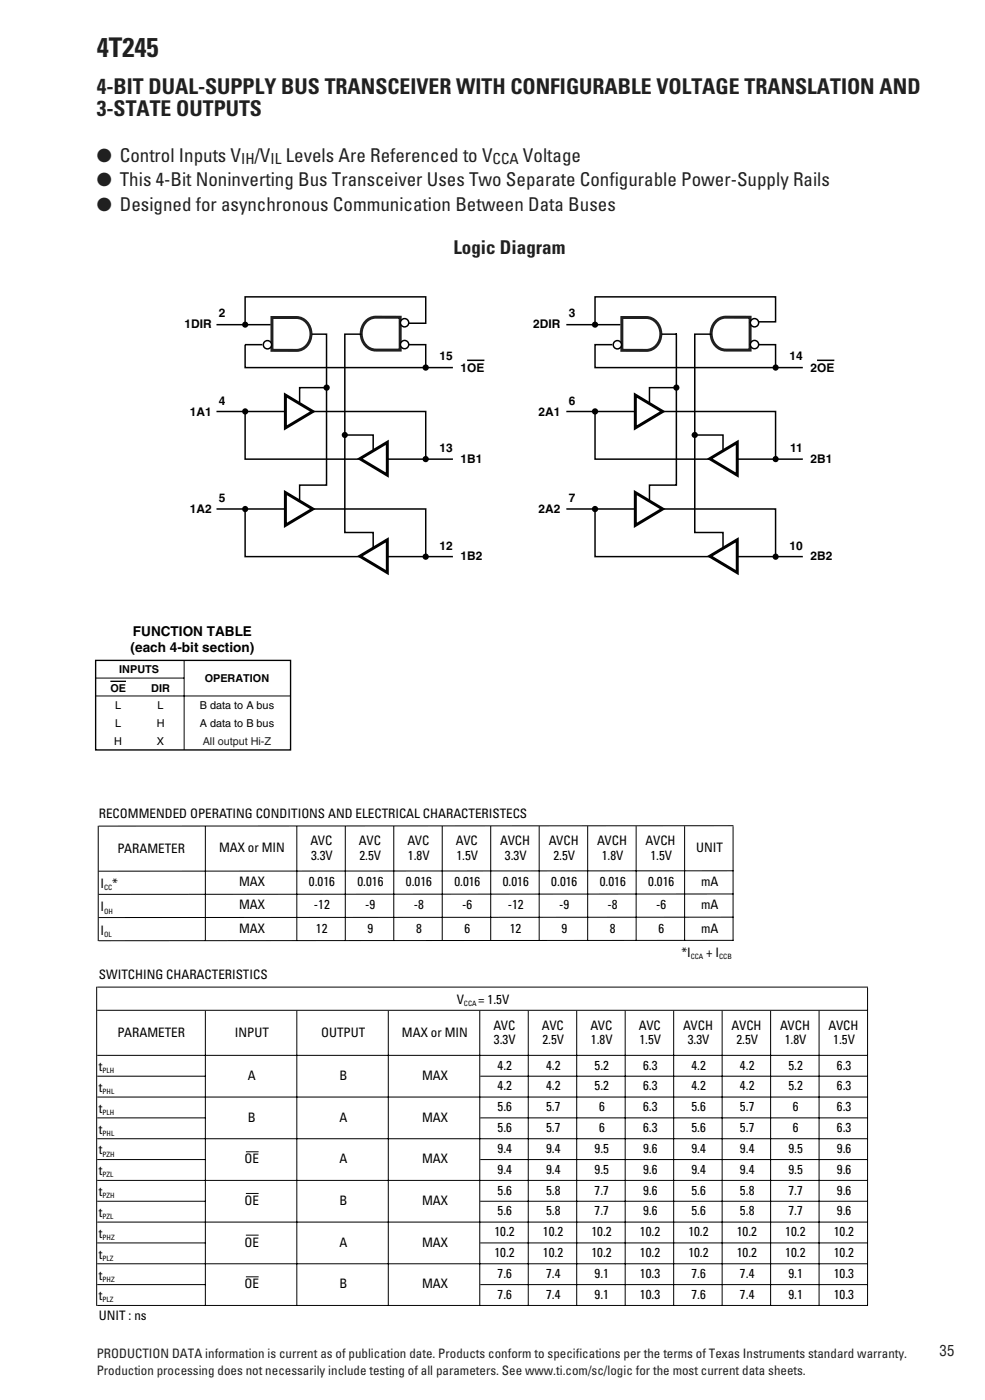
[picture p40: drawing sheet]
<svg xmlns="http://www.w3.org/2000/svg" width="128mm" height="182mm" viewBox="0 0 128 182" stroke-linecap="round" stroke-linejoin="round" font-family="sans-serif">
<defs><g id="words">
<text font-size="3.5" fill="#231f20" x="12.6" y="7.4">4T245</text>
<g font-size="2.8" fill="#231f20">
<text x="12.6" y="12.2">4-BIT DUAL-SUPPLY BUS TRANSCEIVER WITH CONFIGURABLE VOLTAGE TRANSLATION AND</text>
<text x="12.6" y="15">3-STATE OUTPUTS</text>
</g>
<g font-size="2.5" fill="#231f20">
<text x="12.6" y="21">● Control Inputs V</text>
<text x="33.1" y="21">/V</text>
<text x="37.1" y="21">Levels Are Referenced to V</text>
<text x="68" y="21">Voltage</text>
<text x="12.6" y="24.2">● This 4-Bit Noninverting Bus Transceiver Uses Two Separate Configurable Power-Supply Rails</text>
<text x="12.6" y="27.4">● Designed for asynchronous Communication Between Data Buses</text>
<text x="58.9" y="33">Logic Diagram</text>
</g>
<g font-size="2" fill="#231f20">
<text x="31.3" y="21.3">IH</text>
<text x="35.2" y="21.3">IL</text>
<text x="64" y="21.3">CCA</text>
</g>
<text font-size="1.9" fill="#231f20" x="122.1" y="176.3">35</text>
<g font-size="1.8">
<text x="17.3" y="82.7">FUNCTION TABLE</text>
<text x="17" y="84.8">(each 4-bit section)</text>
</g>
<g font-size="1.7">
<text x="12.9" y="106.3">RECOMMENDED OPERATING CONDITIONS AND ELECTRICAL CHARACTERISTECS</text>
<text x="15.3" y="110.8">PARAMETER</text>
<text x="28.5" y="110.8">MAX or MIN</text>
<text x="40.4" y="109.9">AVC</text>
<text x="40.4" y="111.8">3.3V</text>
<text x="46.7" y="109.9">AVC</text>
<text x="46.7" y="111.8">2.5V</text>
<text x="52.9" y="109.9">AVC</text>
<text x="53" y="111.8">1.8V</text>
<text x="59.2" y="109.9">AVC</text>
<text x="59.3" y="111.8">1.5V</text>
<text x="65" y="109.9">AVCH</text>
<text x="65.6" y="111.8">3.3V</text>
<text x="71.3" y="109.9">AVCH</text>
<text x="71.9" y="111.8">2.5V</text>
<text x="77.6" y="109.9">AVCH</text>
<text x="78.2" y="111.8">1.8V</text>
<text x="83.9" y="109.9">AVCH</text>
<text x="84.5" y="111.8">1.5V</text>
<text x="90.5" y="110.8">UNIT</text>
<text x="13.1" y="118.5">I</text>
<text x="13.1" y="115.5">I *</text>
<text x="31.1" y="118.2">MAX</text>
<text x="31.1" y="115.2">MAX</text>
<text x="40.2" y="115.2">0.016</text>
<text x="40.8" y="118.2">-12</text>
<text x="46.5" y="115.2">0.016</text>
<text x="47.5" y="118.2">-9</text>
<text x="52.7" y="115.2">0.016</text>
<text x="53.8" y="118.2">-8</text>
<text x="59" y="115.2">0.016</text>
<text x="60.1" y="118.2">-6</text>
<text x="65.3" y="115.2">0.016</text>
<text x="66" y="118.2">-12</text>
<text x="71.6" y="115.2">0.016</text>
<text x="72.7" y="118.2">-9</text>
<text x="77.9" y="115.2">0.016</text>
<text x="79" y="118.2">-8</text>
<text x="84.2" y="115.2">0.016</text>
<text x="85.3" y="118.2">-6</text>
<text x="91.1" y="118.2">mA</text>
<text x="91.1" y="115.2">mA</text>
<text x="13.1" y="121.5">I</text>
<text x="31.1" y="121.2">MAX</text>
<text x="41.1" y="121.2">12</text>
<text x="47.8" y="121.2">9</text>
<text x="54.1" y="121.2">8</text>
<text x="60.4" y="121.2">6</text>
<text x="66.3" y="121.2">12</text>
<text x="73" y="121.2">9</text>
<text x="79.3" y="121.2">8</text>
<text x="85.6" y="121.2">6</text>
<text x="88.5" y="124.5">*I</text>
<text x="91.1" y="121.2">mA</text>
<text x="91.8" y="124.5">+ I</text>
<text x="12.9" y="127.3">SWITCHING CHARACTERISTICS</text>
<text x="59.3" y="130.5">V</text>
<text x="62.1" y="130.5">= 1.5V</text>
<text x="15.3" y="134.8">PARAMETER</text>
<text x="30.5" y="134.8">INPUT</text>
<text x="41.7" y="134.8">OUTPUT</text>
<text x="52.2" y="134.8">MAX or MIN</text>
<text x="64.1" y="133.9">AVC</text>
<text x="64.2" y="135.8">3.3V</text>
<text x="70.4" y="133.9">AVC</text>
<text x="70.5" y="135.8">2.5V</text>
<text x="76.7" y="133.9">AVC</text>
<text x="76.8" y="135.8">1.8V</text>
<text x="83" y="133.9">AVC</text>
<text x="83.1" y="135.8">1.5V</text>
<text x="88.8" y="133.9">AVCH</text>
<text x="89.4" y="135.8">3.3V</text>
<text x="95.1" y="133.9">AVCH</text>
<text x="95.7" y="135.8">2.5V</text>
<text x="101.4" y="133.9">AVCH</text>
<text x="102" y="135.8">1.8V</text>
<text x="107.7" y="133.9">AVCH</text>
<text x="108.3" y="135.8">1.5V</text>
<text x="12.9" y="142">t</text>
<text x="12.9" y="139.2">t</text>
<text x="32.2" y="140.4">A</text>
<text x="44.1" y="140.4">B</text>
<text x="54.8" y="140.4">MAX</text>
<text x="64.7" y="139">4.2</text>
<text x="64.7" y="141.8">4.2</text>
<text x="71" y="139">4.2</text>
<text x="71" y="141.8">4.2</text>
<text x="77.3" y="139">5.2</text>
<text x="77.3" y="141.8">5.2</text>
<text x="83.6" y="139">6.3</text>
<text x="83.6" y="141.8">6.3</text>
<text x="89.9" y="139">4.2</text>
<text x="89.9" y="141.8">4.2</text>
<text x="96.2" y="139">4.2</text>
<text x="96.2" y="141.8">4.2</text>
<text x="102.5" y="139">5.2</text>
<text x="102.5" y="141.8">5.2</text>
<text x="108.8" y="139">6.3</text>
<text x="108.8" y="141.8">6.3</text>
<text x="12.9" y="144.7">t</text>
<text x="12.9" y="147.4">t</text>
<text x="32.2" y="145.8">B</text>
<text x="44.1" y="145.8">A</text>
<text x="54.8" y="145.8">MAX</text>
<text x="64.7" y="144.5">5.6</text>
<text x="64.7" y="147.2">5.6</text>
<text x="64.7" y="149.9">9.4</text>
<text x="71" y="144.5">5.7</text>
<text x="71" y="147.2">5.7</text>
<text x="71" y="149.9">9.4</text>
<text x="77.3" y="149.9">9.5</text>
<text x="77.8" y="144.5">6</text>
<text x="77.8" y="147.2">6</text>
<text x="83.6" y="144.5">6.3</text>
<text x="83.6" y="147.2">6.3</text>
<text x="83.6" y="149.9">9.6</text>
<text x="89.9" y="144.5">5.6</text>
<text x="89.9" y="147.2">5.6</text>
<text x="89.9" y="149.9">9.4</text>
<text x="96.2" y="144.5">5.7</text>
<text x="96.2" y="147.2">5.7</text>
<text x="96.2" y="149.9">9.4</text>
<text x="102.5" y="149.9">9.5</text>
<text x="103" y="144.5">6</text>
<text x="103" y="147.2">6</text>
<text x="108.8" y="144.5">6.3</text>
<text x="108.8" y="147.2">6.3</text>
<text x="108.8" y="149.9">9.6</text>
<text x="12.9" y="150.1">t</text>
<text x="12.9" y="152.8">t</text>
<text x="12.9" y="155.5">t</text>
<text x="31.8" y="151.2">OE</text>
<text x="44.1" y="151.2">A</text>
<text x="54.8" y="151.2">MAX</text>
<text x="64.7" y="152.6">9.4</text>
<text x="64.7" y="155.3">5.6</text>
<text x="71" y="152.6">9.4</text>
<text x="71" y="155.3">5.8</text>
<text x="77.3" y="152.6">9.5</text>
<text x="77.3" y="155.3">7.7</text>
<text x="83.6" y="152.6">9.6</text>
<text x="83.6" y="155.3">9.6</text>
<text x="89.9" y="152.6">9.4</text>
<text x="89.9" y="155.3">5.6</text>
<text x="96.2" y="152.6">9.4</text>
<text x="96.2" y="155.3">5.8</text>
<text x="102.5" y="152.6">9.5</text>
<text x="102.5" y="155.3">7.7</text>
<text x="108.8" y="152.6">9.6</text>
<text x="108.8" y="155.3">9.6</text>
<text x="12.9" y="158.2">t</text>
<text x="12.9" y="160.9">t</text>
<text x="31.8" y="156.7">OE</text>
<text x="44.1" y="156.7">B</text>
<text x="54.8" y="156.7">MAX</text>
<text x="64.3" y="160.7">10.2</text>
<text x="64.7" y="158">5.6</text>
<text x="70.6" y="160.7">10.2</text>
<text x="71" y="158">5.8</text>
<text x="76.9" y="160.7">10.2</text>
<text x="77.3" y="158">7.7</text>
<text x="83.2" y="160.7">10.2</text>
<text x="83.6" y="158">9.6</text>
<text x="89.5" y="160.7">10.2</text>
<text x="89.9" y="158">5.6</text>
<text x="95.8" y="160.7">10.2</text>
<text x="96.2" y="158">5.8</text>
<text x="102.1" y="160.7">10.2</text>
<text x="102.5" y="158">7.7</text>
<text x="108.4" y="160.7">10.2</text>
<text x="108.8" y="158">9.6</text>
<text x="12.9" y="163.6">t</text>
<text x="12.9" y="166.3">t</text>
<text x="31.8" y="167.5">OE</text>
<text x="31.8" y="162.1">OE</text>
<text x="44.1" y="167.5">B</text>
<text x="44.1" y="162.1">A</text>
<text x="54.8" y="167.5">MAX</text>
<text x="54.8" y="162.1">MAX</text>
<text x="64.3" y="163.4">10.2</text>
<text x="64.7" y="166.1">7.6</text>
<text x="70.6" y="163.4">10.2</text>
<text x="71" y="166.1">7.4</text>
<text x="76.9" y="163.4">10.2</text>
<text x="77.3" y="166.1">9.1</text>
<text x="83.2" y="163.4">10.2</text>
<text x="83.2" y="166.1">10.3</text>
<text x="89.5" y="163.4">10.2</text>
<text x="89.9" y="166.1">7.6</text>
<text x="95.8" y="163.4">10.2</text>
<text x="96.2" y="166.1">7.4</text>
<text x="102.1" y="163.4">10.2</text>
<text x="102.5" y="166.1">9.1</text>
<text x="108.4" y="163.4">10.2</text>
<text x="108.4" y="166.1">10.3</text>
<text x="12.9" y="169">t</text>
<text x="12.9" y="171.6">UNIT : ns</text>
<text x="64.7" y="168.8">7.6</text>
<text x="71" y="168.8">7.4</text>
<text x="77.3" y="168.8">9.1</text>
<text x="83.2" y="168.8">10.3</text>
<text x="89.9" y="168.8">7.6</text>
<text x="96.2" y="168.8">7.4</text>
<text x="102.5" y="168.8">9.1</text>
<text x="108.4" y="168.8">10.3</text>
</g>
<g font-size="1.7" fill="#231f20">
<text x="12.6" y="176.6">PRODUCTION DATA information is current as of publication date. Products conform to specifications per the terms of Texas Instruments standard warranty.</text>
<text x="12.6" y="178.7">Production processing does not necessarily include testing of all parameters. See www.ti.com/sc/logic for the most current data sheets.</text>
</g>
<g font-size="1.6">
<text x="28.4" y="41.3">2</text>
<text x="73.9" y="41.3">3</text>
<text x="24" y="42.7">1DIR</text>
<text x="57.1" y="46.9">15</text>
<text x="69.3" y="42.7">2DIR</text>
<text x="102.6" y="46.9">14</text>
<text x="28.4" y="52.6">4</text>
<text x="59.8" y="48.4">1OE</text>
<text x="73.9" y="52.6">6</text>
<text x="105.3" y="48.4">2OE</text>
<text x="24.7" y="54">1A1</text>
<text x="57.1" y="58.8">13</text>
<text x="70" y="54">2A1</text>
<text x="102.7" y="58.8">11</text>
<text x="28.4" y="65.3">5</text>
<text x="59.8" y="60.2">1B1</text>
<text x="73.9" y="65.3">7</text>
<text x="105.3" y="60.2">2B1</text>
<text x="24.7" y="66.7">1A2</text>
<text x="57.1" y="71.5">12</text>
<text x="70" y="66.7">2A2</text>
<text x="102.6" y="71.5">10</text>
<text x="59.8" y="72.8">1B2</text>
<text x="105.3" y="72.8">2B2</text>
</g>
<g font-size="1.4">
<text x="14.3" y="90">OE</text>
<text x="15.5" y="87.5">INPUTS</text>
<text x="19.7" y="90">DIR</text>
<text x="26.6" y="88.7">OPERATION</text>
<text x="15" y="92.2">L</text>
<text x="15" y="94.5">L</text>
<text x="20.4" y="94.5">H</text>
<text x="20.5" y="92.2">L</text>
<text x="26" y="92.2">B data to A bus</text>
<text x="26" y="94.5">A data to B bus</text>
<text x="14.9" y="96.9">H</text>
<text x="20.4" y="96.9">X</text>
</g>
<text font-size="1.4" fill="#202020" x="26.3" y="96.9">All output Hi-Z</text>
<g font-size=".9">
<text x="13.5" y="115.7">CC</text>
<text x="13.5" y="118.8">OH</text>
<text x="13.5" y="121.8">OL</text>
<text x="89.8" y="124.7">CCA</text>
<text x="93.5" y="124.7">CCB</text>
<text x="60.3" y="130.8">CCA</text>
<text x="13.3" y="139.5">PLH</text>
<text x="13.3" y="142.2">PHL</text>
<text x="13.3" y="144.9">PLH</text>
<text x="13.3" y="147.6">PHL</text>
<text x="13.3" y="150.4">PZH</text>
<text x="13.3" y="153.1">PZL</text>
<text x="13.3" y="155.8">PZH</text>
<text x="13.3" y="158.5">PZL</text>
<text x="13.3" y="161.2">PHZ</text>
<text x="13.3" y="163.9">PLZ</text>
<text x="13.3" y="166.6">PHZ</text>
<text x="13.3" y="169.3">PLZ</text>
</g>
</g></defs>
<g fill="#000">
<circle cx="31.9" cy="53.5" r=".4"/>
<circle cx="31.9" cy="42.2" r=".4"/>
<circle cx="42.4" cy="50.4" r=".41"/>
<circle cx="55.3" cy="47.8" r=".41"/>
<circle cx="55.3" cy="59.7" r=".41"/>
</g>
<path d="M28.1 53.5h27.2v6.2M28.1 42.2h7.1M31.9 53.4v6.3h27M34.1 44.8h-2.2v3h27M42.3 50.4h-3.4v1.9M52.4 42h2.9v-3.4h-23.4v3.6M53.1 44.8h2.2v2.8M60.7 46.8h2.2" fill="none" stroke="#000" stroke-width=".19"/>
<g fill="#fff" stroke="#231f20" stroke-width=".39">
<path d="M35.3 41.3h3.2a2.15 2.15 0 0 1 1.9 2.1 2.15 2.15 0 0 1-1.9 2.2l-3.2-.1z" fill-rule="evenodd"/>
<path d="M47.5 41.9a1.76 1.76 0 0 1 1.3-.7h3.2v4.3h-3.2a2.17 2.17 0 0 1-1.8-1.4 2.17 2.17 0 0 1 .5-2.2z" fill-rule="evenodd"/>
</g>
<g fill="#fff" stroke="#000" stroke-width=".19">
<circle cx="34.8" cy="44.8" r=".54"/>
<circle cx="52.6" cy="44.8" r=".54"/>
<circle cx="52.6" cy="42" r=".54"/>
</g>
<g fill="#fff" stroke="#000" stroke-width=".39">
<path d="M46.8 59.6l3.5-2.1v4.3z" fill-rule="evenodd"/>
<path d="M37.1 51.4l3.6 2.1-3.6 2.1z" fill-rule="evenodd"/>
</g>
<path d="M40.5 43.4h1.9v19.7h-3.5v1.9M45.1 56.6h3.4v1.9M28.1 66.2h27.2v6.2M31.9 66.1v6.3h27" fill="none" stroke="#000" stroke-width=".19"/>
<g fill="#000">
<circle cx="44.8" cy="56.5" r=".4"/>
<circle cx="31.9" cy="66.2" r=".4"/>
<circle cx="55.3" cy="72.4" r=".41"/>
</g>
<g fill="#fff" stroke="#000" stroke-width=".39">
<path d="M46.8 72.3l3.5-2.1v4.2z" fill-rule="evenodd"/>
<path d="M37.1 64l3.6 2.2-3.6 2.1z" fill-rule="evenodd"/>
</g>
<path d="M47 43.4h-2.2v25.8h3.7v2M73.6 53.5h27.2v6.2M73.6 42.2h7M77.3 53.4v6.3h27M79.6 44.8h-2.3v3h27M87.8 50.4h-3.4v1.9M97.9 41.8h2.9v-3.2h-23.5v3.6M98.6 44.8h2.2v2.8M106.2 46.8h2.2" fill="none" stroke="#000" stroke-width=".19"/>
<g fill="#000">
<circle cx="77.3" cy="42.2" r=".4"/>
<circle cx="77.3" cy="53.5" r=".41"/>
<circle cx="87.9" cy="50.4" r=".4"/>
<circle cx="100.8" cy="47.8" r=".4"/>
<circle cx="100.8" cy="59.7" r=".4"/>
</g>
<g fill="#fff" stroke="#231f20" stroke-width=".39">
<path d="M80.8 41.3h3.2a2.15 2.15 0 0 1 1.9 2.1 2.15 2.15 0 0 1-1.9 2.2l-3.2-.1z" fill-rule="evenodd"/>
<path d="M93 41.9l.3-.4 .5-.2 .5-.1h3.2v4.3h-3.2a2.17 2.17 0 0 1-1.8-1.4 2.17 2.17 0 0 1 .5-2.2z" fill-rule="evenodd"/>
</g>
<g fill="#fff" stroke="#000" stroke-width=".19">
<circle cx="80.2" cy="44.8" r=".54"/>
<circle cx="98" cy="44.8" r=".54"/>
<circle cx="98" cy="42" r=".54"/>
</g>
<g fill="#fff" stroke="#000" stroke-width=".39">
<path d="M92.2 59.6l3.6-2.1v4.3z" fill-rule="evenodd"/>
<path d="M82.6 51.4l3.5 2.1-3.5 2.1z" fill-rule="evenodd"/>
</g>
<path d="M86 43.4h2h-.1v19.7h-3.5v1.9M90.6 56.6h3.4v1.9M73.6 66.2h27.2v6.2M77.3 66.1v6.3h27" fill="none" stroke="#000" stroke-width=".19"/>
<g fill="#000">
<circle cx="90.3" cy="56.6" r=".4"/>
<circle cx="77.3" cy="66.2" r=".41"/>
<circle cx="100.8" cy="72.4" r=".4"/>
</g>
<g fill="#fff" stroke="#000" stroke-width=".39">
<path d="M92.2 72.3l3.6-2.1v4.2z" fill-rule="evenodd"/>
<path d="M82.6 64l3.5 2.2-3.5 2.1z" fill-rule="evenodd"/>
</g>
<path d="M92.5 43.4h-2.2v25.8h3.7v2" fill="none" stroke="#000" stroke-width=".19"/>
<g fill="#fff">
<path d="M12.2 30.8h108v3.1h-108z"/>
<path d="M12.2 80.9h27v19.5h-27z"/>
</g>
<path d="M12.4 85.9h25.4v11.6h-25.4zM14.3 88.6h2.1" fill="none" stroke="#000" stroke-width=".18"/>
<path d="M12.4 90.5h25.4M12.4 88.1h11.5M23.9 85.9v11.6" fill="none" stroke="#000" stroke-width=".13"/>
<g fill="#fff">
<path d="M12.2 4.5h108v26h-108z"/>
<path d="M12.2 104.5h108v70h-108z"/>
</g>
<g fill="none" stroke="#000" stroke-width=".13">
<path d="M12.8 107.3v15M26.7 107.4v14.9M38.6 107.4v14.9M44.9 107.4v14.9M51.2 107.4v14.9M57.5 107.4v14.9M63.8 107.4v14.9M70.1 107.4v14.9M76.4 107.4v14.9M82.7 107.4v14.9M89 107.4v14.9M95.3 107.4v14.9"/>
<path d="M95.3 107.3l-82.4 .1M95.3 113.2l-82.4 .1M95.3 116.2l-82.4 .1M95.3 119.2l-82.4 .1M12.6 128.3v41.5M12.6 139.9h14.1M12.6 128.3h100.2M12.6 131.3h100.2M12.6 137.2h100.2M26.7 131.4v38.4M38.6 131.4v38.4M50.5 131.4v38.4"/>
<path d="M62.3 131.4v38.4M62.4 139.9h50.4M68.6 131.4v38.4M74.9 131.4v38.4M81.2 131.4v38.4M87.5 131.4v38.4M93.8 131.4v38.4M95.3 122.2l-82.4 .1M100.1 131.4v38.4M106.4 131.4v38.4M112.7 128.4v41.4M12.6 145.3h14.1"/>
<path d="M12.6 150.7h14.1M12.6 156.2h14.1M12.6 142.6h100.2M12.6 148h100.2M12.6 153.5h100.2M12.6 158.9h100.2M32 149.7h1.6M32 155.1h1.6M62.4 145.3h50.4M62.4 150.7h50.4M62.4 156.2h50.4M12.6 161.6h14.1"/>
<path d="M12.6 167h14.1M12.6 164.3h100.2M12.6 169.7h100.2M32 160.6h1.6M32 166h1.6M62.4 161.6h50.4M62.4 167h50.4"/>
</g>
<use href="#words"/>
</svg>
